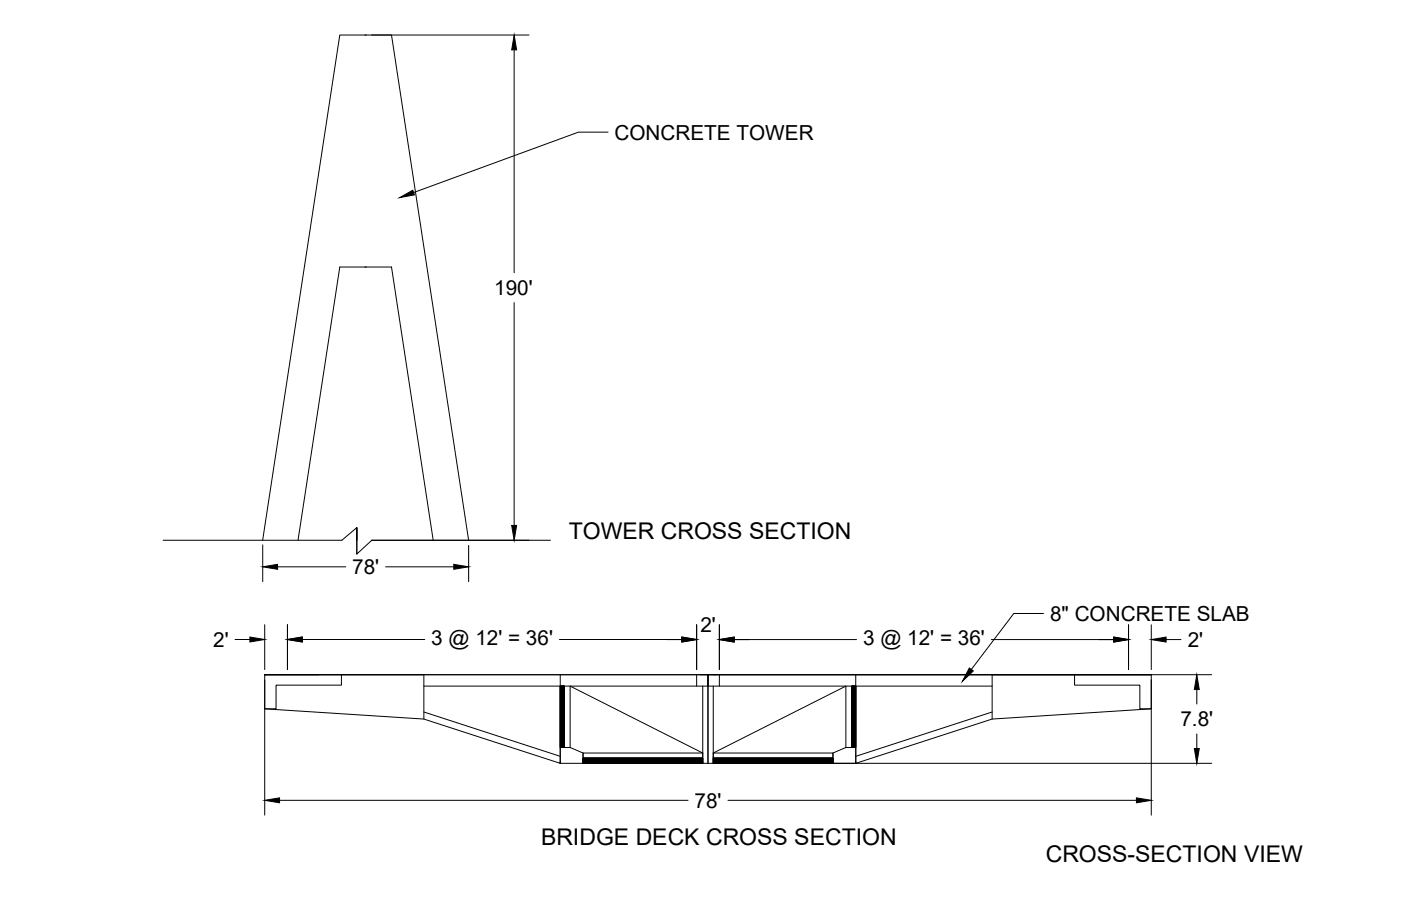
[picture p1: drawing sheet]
<svg xmlns="http://www.w3.org/2000/svg" width="432mm" height="279mm" viewBox="0 0 432 279" stroke-linecap="round" stroke-linejoin="round" font-family="sans-serif">
<defs><g id="words">
<g font-size="7.1">
<text x="175.3" y="166.3">TOWER CROSS SECTION</text>
<text x="166.7" y="260.5">BRIDGE DECK CROSS SECTION</text>
<text x="322.3" y="265.8">CROSS-SECTION VIEW</text>
</g>
<g font-size="6.4">
<text x="189.4" y="43.1">CONCRETE TOWER</text>
<text x="152.3" y="91">190'</text>
<text x="108.5" y="177.1">78'</text>
<text x="323.6" y="191.5">8&quot; CONCRETE SLAB</text>
<text x="215.9" y="194.9">2'</text>
<text x="65.7" y="199.5">2'</text>
<text x="132.9" y="198.8">3 @ 12' = 36'</text>
<text x="266" y="198.8">3 @ 12' = 36'</text>
<text x="366.1" y="199.5">2'</text>
<text x="363.8" y="224">7.8'</text>
<text x="214.1" y="249.1">78'</text>
</g>
</g></defs>
<!-- layer: 0 -->
<g fill="none" stroke="#000" stroke-width=".31">
<path d="M112.5 10.8h8.2l23.7 155.8M112.9 10.8h-8.2l-23.7 155.8M114.5 10.8h48.5M158.5 15.4v68.7M187.4 40.8h-9.1l-50.8 18.6M158.5 93.3v68.7M50.3 166.6h55.1l4.6-3.9v8.2M81 168v11.4M85.5 174.8h21.1M91.9 166.6l12.8-84.3h16l12.8 84.3M110 166.6v-3.9v8.2l4.6-4.3M114.5 166.6h55.2"/>
<path d="M118.8 174.8h21.1M144.4 168.2v11.2M72.4 197.2h4.6M81.6 192.6v13.9M88.6 192.6v13.9M93.2 197.2h37.7M172.4 197.2h37.7M214.7 192.6v13.9M221.7 192.7v13.8M226.3 197.2h37.7M305.5 197.2h37.8M321.6 189.2h-9.1l-13.1 17.2"/>
<path d="M347.8 192.7v13.8M354.8 192.7v13.8M359.4 197.2h4.6M81.6 208.1h49v13.6M81.6 209.7v41.7M98.3 208.1h-16.7h273.2M105.2 208.1v3.2h-20.1v7.3h-3.5v-10.5h136.6v27.3v-27.3h136.6v10.5h-3.5v-7.3h-20.1v-3.2M130.6 219.6l42.1 13.6M172.7 208.1v27.3l-42.1-13.7-49-3.1M172.7 211.6h1.3v18.9h-1.3zM172.7 212.8l1.2-1.2-1.2 1.3M172.7 216.4l1.3-1.3-1.3 1.4"/>
<path d="M172.7 218.5l1.3-1.3-1.3 1.4M172.7 211.6h.1M172.8 211.6l-.1 .1M172.9 211.6l-.2 .2M173 211.6l-.3 .3M173.1 211.6l-.4 .4M173.2 211.6l-.5 .5M173.3 211.6l-.6 .6M173.4 211.6l-.7 .7M173.5 211.6l-.8 .8M173.6 211.6l-.9 .9M173.7 211.6l-1 1 1.1-1"/>
<path d="M174 211.7l-1.3 1.4M174 211.8l-1.3 1.3M174 211.9l-1.3 1.3M174 212l-1.3 1.3 1.3-1.2M174 212.1l-1.3 1.3M174 212.2l-1.3 1.3M174 212.3l-1.3 1.3M174 212.4l-1.3 1.3M174 212.5l-1.3 1.3M174 212.6l-1.3 1.3M174 212.6l-1.3 1.4M174 212.8l-1.3 1.3"/>
<path d="M174 212.9l-1.3 1.3M174 212.9l-1.3 1.4M174 213l-1.3 1.4M174 213.3l-1.3 1.3 1.3-1.5-1.3 1.3M174 213.4l-1.3 1.3M174 213.4l-1.3 1.5M174 213.6l-1.3 1.4M174 213.7l-1.3 1.3M174 213.8l-1.3 1.3M174 213.9l-1.3 1.3M174 213.9l-1.3 1.4M174 214l-1.3 1.4"/>
<path d="M174 214.1l-1.3 1.3M174 214.2l-1.3 1.3M174 214.3l-1.3 1.3M174 214.4l-1.3 1.3M174 214.5l-1.3 1.3M174 214.6l-1.3 1.3M174 214.7l-1.3 1.2M174 214.8l-1.3 1.3M174 214.8l-1.3 1.4M174 214.9l-1.3 1.5M174 215.2l-1.3 1.4M174 215.3l-1.3 1.4"/>
<path d="M174 215.4l-1.3 1.4M174 215.6l-1.3 1.3M174 215.7l-1.3 1.3M174 215.8l-1.3 1.3M174 215.9l-1.3 1.4M174 216.1l-1.3 1.3M174 216.2l-1.3 1.3M174 216.2l-1.3 1.4 1.3-1.3M174 216.4l-1.3 1.4M174 216.6l-1.3 1.3M174 216.7l-1.3 1.3M174 216.8l-1.3 1.3"/>
<path d="M174 216.9l-1.3 1.3M174 217l-1.3 1.3M174 217.1l-1.3 1.3M174 217.3l-1.3 1.4M174 217.5l-1.3 1.3M174 217.6l-1.3 1.3M174 217.6l-1.3 1.4M174 217.7l-1.3 1.4M174 217.9l-1.3 1.4M174 218.1l-1.3 1.3M174 218.3l-1.3 1.3 1.3-1.5-1.3 1.3M174 218.4l-1.3 1.3"/>
<path d="M174 218.5l-1.3 1.4M174 218.6l-1.3 1.4M174 218.7l-1.3 1.4M174 218.8l-1.3 1.3M174 218.9l-1.3 1.3M174 219l-1.3 1.3M174 219.1l-1.3 1.3M174 219.2l-1.3 1.3M174 219.3l-1.3 1.3M174 219.5l-1.3 1.4M174 219.6l-1.3 1.3M174 219.7l-1.3 1.4"/>
<path d="M174 219.8l-1.3 1.4M174 219.9l-1.3 1.4M214.7 208.1v3.5M215.8 208.1h2.4v3.5h-87.6M216.6 211.6v23.8M219.8 208.1h153.6M219.8 211.6v23.8M220.6 208.1h-2.4v3.5h87.6M221.7 208.1v3.5M262.5 211.6h1.3v18.9h-1.3zM262.5 216.8l1.3-1.3-1.3 1.4M262.5 211.6v.1"/>
<path d="M262.7 211.6l-.2 .2M262.8 211.6l-.3 .3M262.9 211.6l-.4 .4M263 211.6l-.5 .5M263.1 211.6l-.6 .6M263.2 211.6l-.7 .8M263.3 211.6l-.8 .9M263.4 211.6l-.9 1M263.5 211.6l-1 1M263.6 211.6l-1.1 1.2M263.7 211.6l-1.2 1.3M263.8 208.1v27.3l42-13.7 49-3.1"/>
<path d="M263.8 211.7l-1.3 1.3M263.8 211.8l-1.3 1.3M263.8 211.9l-1.3 1.3M263.8 212l-1.3 1.3M263.8 212.1l-1.3 1.3M263.8 212.2l-1.3 1.3M263.8 212.3l-1.3 1.3 1.3-1.2M263.8 212.4l-1.3 1.3M263.8 212.5l-1.3 1.3M263.8 212.6l-1.3 1.3M263.8 212.7l-1.3 1.3M263.8 212.8l-1.3 1.4"/>
<path d="M263.8 212.9l-1.3 1.3M263.8 213l-1.3 1.3M263.8 213.1l-1.3 1.3M263.8 213.2l-1.3 1.3M263.8 213.3l-1.3 1.4M263.8 213.4l-1.3 1.3M263.8 213.5l-1.3 1.3M263.8 213.6l-1.3 1.3M263.8 213.7l-1.3 1.4 1.3-1.4M263.8 213.8l-1.3 1.3M263.8 213.9l-1.3 1.3M263.8 213.9l-1.3 1.4"/>
<path d="M263.8 214l-1.3 1.3M263.8 214.2l-1.3 1.2M263.8 214.2l-1.3 1.3M263.8 214.3l-1.3 1.3M263.8 214.4l-1.3 1.3M263.8 214.5l-1.3 1.3M263.8 214.6l-1.3 1.3M263.8 214.7l-1.3 1.3M263.8 214.7l-1.3 1.4M263.8 214.8l-1.3 1.4M263.8 214.9l-1.3 1.3M263.8 215l-1.3 1.3"/>
<path d="M263.8 215.1l-1.3 1.4M263.8 215.2l-1.3 1.5M263.8 215.4l-1.3 1.3M263.8 215.7l-1.3 1.3M263.8 215.8l-1.3 1.3M263.8 215.8l-1.3 1.4M263.8 215.9l-1.3 1.3M263.8 216l-1.3 1.3M263.8 216.1l-1.3 1.4M263.8 216.2l-1.3 1.3M263.8 216.3l-1.3 1.3M263.8 216.4l-1.3 1.3"/>
<path d="M263.8 216.4l-1.3 1.4M263.8 216.5l-1.3 1.4M263.8 216.6l-1.3 1.4 1.3-1.2M263.8 216.7l-1.3 1.3M263.8 216.8l-1.3 1.3M263.8 216.9l-1.3 1.3M263.8 217l-1.3 1.3M263.8 217.1l-1.3 1.3M263.8 217.2l-1.3 1.3M263.8 217.3l-1.3 1.3M263.8 217.4l-1.3 1.3M263.8 217.5l-1.3 1.4"/>
<path d="M263.8 217.7l-1.3 1.3M263.8 217.8l-1.3 1.3 1.3-1.2M263.8 217.9l-1.3 1.3M263.8 218l-1.3 1.4M263.8 218.2l-1.3 1.3M263.8 218.3l-1.3 1.3M263.8 218.4l-1.3 1.3M263.8 218.5l-1.3 1.3M263.8 218.6l-1.3 1.3M263.8 218.7l-1.3 1.3 1.3-1.2M263.8 218.8l-1.3 1.3M263.8 218.9l-1.3 1.3"/>
<path d="M263.8 219l-1.3 1.3M263.8 219.1l-1.3 1.3M263.8 219.1l-1.3 1.4M263.8 219.3l-1.3 1.2M263.8 219.4l-1.3 1.3M263.8 219.5l-1.3 1.4M263.8 219.6l-1.3 1.3M263.8 219.7l-1.3 1.3M263.8 219.8l-1.3 1.4M263.8 219.9l-1.3 1.3M263.8 220l-1.3 1.4M305.8 208.1v13.6"/>
<path d="M305.8 219.6l-42 13.6M354.8 209.7v41.7M368.9 212.6v4.5M172.7 235v.4v-4.9h3l4 1.7v3.2M172.7 235.4h7M172.7 220.6l1.3-1.2-1.3 1.4M172.7 222.7l1.3-1.3-1.3 1.4M172.7 223.2l1.3-1.3-1.3 1.4M172.7 224.9l1.3-1.3-1.3 1.4M172.7 227.4l1.3-1.3-1.3 1.3M172.7 229.9l1.3-1.3-1.3 1.4M174 230.5h.1"/>
<path d="M174 220l-1.3 1.4M174 220.1l-1.3 1.3M174 220.2l-1.3 1.3M174 220.3l-1.3 1.3M174 220.4l-1.3 1.3 1.3-1.2M174 220.5l-1.3 1.3M174 220.6l-1.3 1.4M174 220.8l-1.3 1.4M174 221l-1.3 1.2M174 221.1l-1.3 1.3M174 221.1l-1.3 1.5M174 221.4l-1.3 1.3"/>
<path d="M174 221.6l-1.3 1.3M174 221.7l-1.3 1.3M174 221.8l-1.3 1.3M174 222l-1.3 1.4M174 222.1l-1.3 1.4M174 222.3l-1.3 1.3M174 222.3l-1.3 1.4M174 222.4l-1.3 1.4 1.3-1.2M174 222.6l-1.3 1.4M174 222.8l-1.3 1.3M174 222.9l-1.3 1.3M174 223l-1.3 1.3"/>
<path d="M174 223.1l-1.3 1.3M174 223.2l-1.3 1.4M174 223.3l-1.3 1.4M174 223.4l-1.3 1.3M174 223.5l-1.3 1.3M174 223.7l-1.3 1.4M174 223.8l-1.3 1.3M174 223.9l-1.3 1.3M174 224l-1.3 1.3M174 224.1l-1.3 1.4M174 224.2l-1.3 1.3M174 224.3l-1.3 1.3"/>
<path d="M174 224.4l-1.3 1.3M174 224.5l-1.3 1.4M174 224.6l-1.3 1.4 1.3-1.3M174 224.8l-1.3 1.3M174 224.9l-1.3 1.3M174 225l-1.3 1.3M174 225.1l-1.3 1.3M174 225.2l-1.3 1.3M174 225.3l-1.3 1.3M174 225.4l-1.3 1.5M174 225.6l-1.3 1.3M174 225.7l-1.3 1.3"/>
<path d="M174 225.8l-1.3 1.3M174 225.9l-1.3 1.4M174 226l-1.3 1.3M174 226.2l-1.3 1.3M174 226.3l-1.3 1.3M174 226.4l-1.3 1.4M174 226.5l-1.3 1.3M174 226.6l-1.3 1.3M174 226.7l-1.3 1.3M174 226.8l-1.3 1.3M174 226.8l-1.3 1.4M174 227l-1.3 1.4"/>
<path d="M174 227.1l-1.3 1.3M174 227.2l-1.3 1.3M174 227.3l-1.3 1.3M174 227.4l-1.3 1.3M174 227.5l-1.3 1.3M174 227.6l-1.3 1.3M174 227.7l-1.3 1.3M174 227.8l-1.3 1.3M174 227.8l-1.3 1.4M174 227.9l-1.3 1.4M174 228l-1.3 1.4M174 228.1l-1.3 1.3"/>
<path d="M174 228.2l-1.3 1.4M174 228.3l-1.3 1.5M174 228.5l-1.3 1.3M174 228.8l-1.3 1.3M174 228.9l-1.3 1.3 1.3-1.3M174 229l-1.3 1.3M174 229.1l-1.3 1.3M174 229.2l-1.3 1.3M174 229.3l-1.2 1.2M174 229.4l-1.2 1.1M174 229.5l-1.1 1M174 229.5l-1 1"/>
<path d="M174 229.6l-1 .9M174 229.7l-.8 .8 .8-.7M174 229.9l-.7 .6M174 230l-.5 .5M174 230.1l-.5 .4M174 230.1l-.4 .4M174 230.2l-.4 .3M174 230.4l-.2 .1M175.7 230.5v-18.9l40.9 20.6M179.7 232.2h36.9v1.6h-36.9zM179.7 233.8h36.9v1.6h-36.9zM179.7 234.2l.4-.4-.4 .5"/>
<path d="M179.7 234.8l1-1-1 1M179.7 235.3l1.5-1.5-1.5 1.6M179.7 233.8v.1M179.8 233.8h.1M179.9 233.8l-.2 .2M180 233.8l-.3 .3M180.2 233.8l-.5 .6 .6-.6M180.4 233.8l-.7 .7 .7-.7M180.6 233.8l-.9 .8M180.8 233.8l-1.1 1.1M180.9 233.8l-1.2 1.2 1.2-1.2M181.1 233.8l-1.4 1.3"/>
<path d="M181.4 233.8l-1.7 1.6M181.5 233.8l-1.7 1.6M181.6 233.8l-1.6 1.6M181.7 233.8l-1.6 1.6M181.8 233.8l-1.6 1.6M181.9 233.8l-1.6 1.6M182 233.8l-1.6 1.6M182.2 233.8l-1.7 1.6M182.3 233.8l-1.7 1.6M182.4 233.8l-1.7 1.6M182.5 233.8l-1.7 1.6M182.6 233.8l-1.7 1.6"/>
<path d="M182.7 233.8l-1.7 1.6M182.9 233.8l-1.7 1.6M183 233.8l-1.6 1.6M183.1 233.8l-1.6 1.6M183.2 233.8l-1.6 1.6M183.3 233.8l-1.6 1.6M183.5 233.8l-1.7 1.6M183.6 233.8l-1.6 1.6M183.7 233.8l-1.6 1.6M183.9 233.8l-1.7 1.6M184 233.8l-1.6 1.6M184.1 233.8l-1.6 1.6"/>
<path d="M184.2 233.8l-1.6 1.6M184.3 233.8l-1.6 1.6M184.4 233.8l-1.6 1.6M184.5 233.8l-1.6 1.6M184.7 233.8l-1.7 1.6M184.8 233.8l-1.7 1.6M184.9 233.8l-1.6 1.6M185 233.8l-1.6 1.6M185.1 233.8l-1.7 1.6M185.2 233.8l-1.6 1.6M185.3 233.8l-1.6 1.6M185.4 233.8l-1.6 1.6"/>
<path d="M185.5 233.8l-1.6 1.6M185.7 233.8l-1.7 1.6M185.8 233.8l-1.7 1.6M185.9 233.8l-1.7 1.6M186 233.8l-1.7 1.6M186.1 233.8l-1.7 1.6M186.2 233.8l-1.7 1.6M186.3 233.8l-1.6 1.6M186.4 233.8l-1.7 1.6M186.5 233.8l-1.6 1.6M186.6 233.8l-1.6 1.6M186.7 233.8l-1.6 1.6"/>
<path d="M186.9 233.8l-1.7 1.6M187 233.8l-1.7 1.6M187.1 233.8l-1.7 1.6M187.1 233.8l-1.6 1.6M187.3 233.8l-1.7 1.6M187.4 233.8l-1.7 1.6M187.5 233.8l-1.7 1.6M187.5 233.8l-1.6 1.6M187.6 233.8l-1.6 1.6M187.7 233.8l-1.6 1.6M187.8 233.8l-1.6 1.6M187.9 233.8l-1.6 1.6"/>
<path d="M188 233.8l-1.6 1.6M188.1 233.8l-1.6 1.6M188.2 233.8l-1.6 1.6M188.3 233.8l-1.6 1.6M188.4 233.8l-1.7 1.6 1.7-1.6M188.6 233.8l-1.7 1.6M188.7 233.8l-1.6 1.6M188.8 233.8l-1.6 1.6M188.9 233.8l-1.6 1.6M189 233.8l-1.6 1.6M189.1 233.8l-1.6 1.6M189.2 233.8l-1.6 1.6"/>
<path d="M189.4 233.8l-1.7 1.6M189.5 233.8l-1.7 1.6M189.6 233.8l-1.6 1.6M189.7 233.8l-1.7 1.6M189.8 233.8l-1.7 1.6M189.9 233.8l-1.7 1.6M190 233.8l-1.6 1.6M190.1 233.8l-1.6 1.6M190.2 233.8l-1.6 1.6M190.3 233.8l-1.6 1.6M190.5 233.8l-1.7 1.6M190.6 233.8l-1.7 1.6"/>
<path d="M190.7 233.8l-1.7 1.6M190.8 233.8l-1.7 1.6M190.9 233.8l-1.7 1.6M191 233.8l-1.7 1.6M191.1 233.8l-1.7 1.6M191.2 233.8l-1.7 1.6M191.3 233.8l-1.7 1.6M191.4 233.8l-1.6 1.6M191.6 233.8l-1.7 1.6M191.7 233.8l-1.7 1.6M191.7 233.8l-1.6 1.6M191.8 233.8l-1.6 1.6"/>
<path d="M192 233.8l-1.7 1.6M192.1 233.8l-1.7 1.6M192.2 233.8l-1.7 1.6M192.3 233.8l-1.7 1.6M192.4 233.8l-1.6 1.6M192.5 233.8l-1.6 1.6M192.6 233.8l-1.6 1.6M192.7 233.8l-1.6 1.6M192.9 233.8l-1.7 1.6M193 233.8l-1.6 1.6M193.1 233.8l-1.6 1.6M193.2 233.8l-1.6 1.6"/>
<path d="M193.4 233.8l-1.7 1.6M193.5 233.8l-1.6 1.6M193.6 233.8l-1.6 1.6M193.7 233.8l-1.6 1.6M193.9 233.8l-1.7 1.6M194 233.8l-1.6 1.6M194.1 233.8l-1.6 1.6M194.2 233.8l-1.6 1.6M194.3 233.8l-1.6 1.6M194.4 233.8l-1.6 1.6M194.5 233.8l-1.6 1.6M194.6 233.8l-1.6 1.6"/>
<path d="M194.7 233.8l-1.6 1.6M194.8 233.8l-1.6 1.6M194.9 233.8l-1.6 1.6M195 233.8l-1.6 1.6M195.1 233.8l-1.6 1.6M195.3 233.8l-1.7 1.6M195.4 233.8l-1.7 1.6M195.5 233.8l-1.7 1.6M195.6 233.8l-1.7 1.6M195.7 233.8l-1.7 1.6M195.8 233.8l-1.7 1.6M195.9 233.8l-1.7 1.6"/>
<path d="M196 233.8l-1.7 1.6M196.1 233.8l-1.6 1.6M196.2 233.8l-1.6 1.6M196.3 233.8l-1.6 1.6M196.4 233.8l-1.6 1.6M196.5 233.8l-1.6 1.6M196.7 233.8l-1.7 1.6M196.8 233.8l-1.7 1.6M196.9 233.8l-1.7 1.6M197 233.8l-1.7 1.6M197.1 233.8l-1.7 1.6M197.2 233.8l-1.7 1.6"/>
<path d="M197.3 233.8l-1.7 1.6M197.4 233.8l-1.7 1.6M197.5 233.8l-1.7 1.6M197.5 233.8l-1.6 1.6M197.6 233.8l-1.6 1.6M197.7 233.8l-1.6 1.6M197.8 233.8l-1.6 1.6M197.9 233.8l-1.6 1.6M198 233.8l-1.6 1.6M198.2 233.8l-1.7 1.6M198.4 233.8l-1.8 1.6M198.5 233.8l-1.6 1.6"/>
<path d="M198.6 233.8l-1.6 1.6M198.7 233.8l-1.6 1.6M198.8 233.8l-1.6 1.6M198.9 233.8l-1.6 1.6M199 233.8l-1.6 1.6M199.1 233.8l-1.6 1.6M199.2 233.8l-1.6 1.6M199.3 233.8l-1.7 1.6M199.4 233.8l-1.6 1.6M199.5 233.8l-1.6 1.6M199.6 233.8l-1.6 1.6M199.7 233.8l-1.7 1.6"/>
<path d="M199.8 233.8l-1.6 1.6M199.9 233.8l-1.6 1.6M200 233.8l-1.6 1.6M200.1 233.8l-1.6 1.6M200.2 233.8l-1.6 1.6M200.3 233.8l-1.6 1.6M200.5 233.8l-1.7 1.6M200.6 233.8l-1.7 1.6M200.7 233.8l-1.7 1.6M200.8 233.8l-1.6 1.6M200.9 233.8l-1.6 1.6M201 233.8l-1.7 1.6"/>
<path d="M201.1 233.8l-1.7 1.6M201.2 233.8l-1.6 1.6M201.4 233.8l-1.7 1.6M201.5 233.8l-1.7 1.6M201.6 233.8l-1.7 1.6M201.7 233.8l-1.7 1.6M201.8 233.8l-1.7 1.6M201.9 233.8l-1.7 1.6M202 233.8l-1.7 1.6M202.1 233.8l-1.7 1.6M202.2 233.8l-1.6 1.6M202.3 233.8l-1.6 1.6"/>
<path d="M202.4 233.8l-1.6 1.6M202.5 233.8l-1.6 1.6M202.6 233.8l-1.6 1.6M202.7 233.8l-1.6 1.6M203 233.8l-1.8 1.6M203 233.8l-1.6 1.6M203.2 233.8l-1.7 1.6M203.3 233.8l-1.7 1.6M203.4 233.8l-1.7 1.6M203.5 233.8l-1.6 1.6M203.6 233.8l-1.6 1.6M203.7 233.8l-1.6 1.6"/>
<path d="M203.9 233.8l-1.7 1.6M204 233.8l-1.6 1.6M204.2 233.8l-1.7 1.6M204.3 233.8l-1.7 1.6M204.4 233.8l-1.7 1.6M204.5 233.8l-1.6 1.6M204.7 233.8l-1.7 1.6M204.8 233.8l-1.6 1.6M204.9 233.8l-1.6 1.6M205.1 233.8l-1.7 1.6M205.2 233.8l-1.7 1.6M205.3 233.8l-1.7 1.6"/>
<path d="M205.4 233.8l-1.7 1.6M205.5 233.8l-1.7 1.6M205.6 233.8l-1.7 1.6M205.7 233.8l-1.7 1.6M205.8 233.8l-1.7 1.6M205.9 233.8l-1.6 1.6M206 233.8l-1.6 1.6M206.1 233.8l-1.6 1.6M206.2 233.8l-1.6 1.6M206.3 233.8l-1.6 1.6M206.5 233.8l-1.7 1.6M206.6 233.8l-1.7 1.6"/>
<path d="M206.7 233.8l-1.7 1.6M206.8 233.8l-1.7 1.6M206.9 233.8l-1.7 1.6M207 233.8l-1.7 1.6M207.1 233.8l-1.7 1.6M207.2 233.8l-1.6 1.6M207.3 233.8l-1.6 1.6M207.4 233.8l-1.6 1.6M207.5 233.8l-1.6 1.6M207.6 233.8l-1.6 1.6M207.7 233.8l-1.6 1.6M207.8 233.8l-1.6 1.6"/>
<path d="M208 233.8l-1.7 1.6M208.1 233.8l-1.6 1.6M208.2 233.8l-1.6 1.6M208.4 233.8l-1.7 1.6M208.5 233.8l-1.6 1.6M208.6 233.8l-1.6 1.6M208.7 233.8l-1.6 1.6M208.8 233.8l-1.6 1.6M208.9 233.8l-1.6 1.6M209 233.8l-1.6 1.6M209.1 233.8l-1.6 1.6M209.2 233.8l-1.6 1.6"/>
<path d="M209.3 233.8l-1.6 1.6M209.4 233.8l-1.6 1.6M209.5 233.8l-1.6 1.6M209.6 233.8l-1.6 1.6M209.7 233.8l-1.6 1.6M209.8 233.8l-1.6 1.6M209.9 233.8l-1.6 1.6M210.1 233.8l-1.7 1.6M210.2 233.8l-1.7 1.6M210.3 233.8l-1.7 1.6M210.4 233.8l-1.7 1.6M210.5 233.8l-1.7 1.6"/>
<path d="M210.6 233.8l-1.6 1.6M210.7 233.8l-1.6 1.6M210.8 233.8l-1.6 1.6M210.9 233.8l-1.6 1.6M211 233.8l-1.6 1.6M211.2 233.8l-1.7 1.6M211.3 233.8l-1.7 1.6M211.4 233.8l-1.7 1.6M211.5 233.8l-1.7 1.6M211.6 233.8l-1.7 1.6M211.7 233.8l-1.7 1.6M211.8 233.8l-1.7 1.6"/>
<path d="M211.9 233.8l-1.7 1.6M212 233.8l-1.7 1.6M212.1 233.8l-1.6 1.6M212.2 233.8l-1.6 1.6M212.3 233.8l-1.6 1.6M212.4 233.8l-1.6 1.6M212.5 233.8l-1.6 1.6M212.7 233.8l-1.7 1.6M212.8 233.8l-1.7 1.6M213 233.8l-1.8 1.6M213.1 233.8l-1.7 1.6M213.2 233.8l-1.6 1.6"/>
<path d="M213.3 233.8l-1.6 1.6M213.4 233.8l-1.6 1.6M213.5 233.8l-1.6 1.6M213.6 233.8l-1.6 1.6M213.7 233.8l-1.6 1.6M213.8 233.8l-1.6 1.6M213.9 233.8l-1.6 1.6M214 233.8l-1.6 1.6M214.1 233.8l-1.6 1.6M214.2 233.8l-1.6 1.6M214.3 233.8l-1.6 1.6M214.4 233.8l-1.6 1.6"/>
<path d="M214.5 233.8l-1.6 1.6M214.7 233.8l-1.7 1.6M214.8 233.8l-1.6 1.6M214.9 233.8l-1.6 1.6M215.1 233.8l-1.7 1.6M215.2 233.8l-1.7 1.6M215.3 233.8l-1.7 1.6M215.4 233.8l-1.6 1.6M215.5 233.8l-1.6 1.6M215.6 233.8l-1.7 1.6M215.7 233.8l-1.6 1.6M215.8 233.8l-1.6 1.6"/>
<path d="M215.9 233.8l-1.6 1.6M216.1 233.8l-1.7 1.6M216.2 233.8l-1.7 1.6M216.3 233.8l-1.7 1.6M216.4 233.8l-1.7 1.6h158.7M216.5 233.8l-1.7 1.6M216.6 233.8l-1.7 1.6M216.6 235.4h.1M216.6 233.9l-1.6 1.5M216.6 234l-1.5 1.4M216.6 234l-1.3 1.4M216.6 234.2l-1.3 1.2"/>
<path d="M216.6 234.2l-1.1 1.2M216.6 234.4l-1 1M216.6 234.5l-.8 .9M216.6 234.6l-.8 .8M216.6 234.7l-.7 .7M216.6 234.8l-.6 .6M216.6 234.8l-.6 .6 .6-.5-.4 .5M216.6 235.1l-.3 .3M216.6 235.3l-.2 .1M216.6 235.3v.1M219.8 232.2h36.9v1.6h-36.9zM219.8 233.8h.1"/>
<path d="M219.8 233.8h36.9v1.6h-36.9zM219.8 233.9h.1M219.8 235l1.2-1.2-1.2 1.2M220 233.8l-.2 .3M220.1 233.8l-.3 .4M220.3 233.8l-.5 .6M220.4 233.8l-.6 .6M220.5 233.8l-.7 .8M220.6 233.8l-.8 .9M220.8 233.8l-1 1.1M221.1 233.8l-1.3 1.4M221.2 233.8l-1.4 1.4 1.5-1.4"/>
<path d="M221.4 233.8l-1.6 1.6M221.5 233.8l-1.7 1.6M221.6 233.8l-1.7 1.6M221.7 233.8l-1.7 1.6M221.8 233.8l-1.7 1.6M221.9 233.8l-1.6 1.6M222.1 233.8l-1.7 1.6M222.1 233.8l-1.6 1.6M222.2 233.8l-1.6 1.6M222.3 233.8l-1.6 1.6M222.5 233.8l-1.7 1.6M222.6 233.8l-1.7 1.6"/>
<path d="M222.7 233.8l-1.7 1.6M222.8 233.8l-1.6 1.6M222.9 233.8l-1.6 1.6M223.1 233.8l-1.7 1.6M223.2 233.8l-1.6 1.6M223.3 233.8l-1.6 1.6M223.4 233.8l-1.6 1.6M223.5 233.8l-1.6 1.6M223.6 233.8l-1.6 1.6M223.7 233.8l-1.6 1.6M223.8 233.8l-1.6 1.6M223.9 233.8l-1.6 1.6"/>
<path d="M224 233.8l-1.6 1.6M224.1 233.8l-1.6 1.6M224.2 233.8l-1.6 1.6M224.3 233.8l-1.6 1.6M224.4 233.8l-1.6 1.6M224.5 233.8l-1.6 1.6M224.6 233.8l-1.6 1.6M224.7 233.8l-1.6 1.6M224.9 233.8l-1.7 1.6M225 233.8l-1.7 1.6M225.1 233.8l-1.7 1.6M225.2 233.8l-1.6 1.6"/>
<path d="M225.3 233.8l-1.6 1.6M225.4 233.8l-1.6 1.6M225.5 233.8l-1.6 1.6M225.7 233.8l-1.7 1.6M225.8 233.8l-1.7 1.6M225.9 233.8l-1.7 1.6M226 233.8l-1.7 1.6M226.1 233.8l-1.7 1.6M226.2 233.8l-1.7 1.6M226.3 233.8l-1.7 1.6M226.4 233.8l-1.7 1.6M226.5 233.8l-1.7 1.6"/>
<path d="M226.6 233.8l-1.6 1.6M226.7 233.8l-1.6 1.6M226.8 233.8l-1.6 1.6M226.9 233.8l-1.6 1.6M227 233.8l-1.6 1.6M227.2 233.8l-1.7 1.6M227.3 233.8l-1.7 1.6M227.4 233.8l-1.7 1.6M227.5 233.8l-1.7 1.6M227.6 233.8l-1.7 1.6M227.7 233.8l-1.7 1.6M227.8 233.8l-1.7 1.6"/>
<path d="M227.9 233.8l-1.7 1.6M228 233.8l-1.6 1.6M228.1 233.8l-1.6 1.6M228.2 233.8l-1.6 1.6M228.3 233.8l-1.6 1.6M228.4 233.8l-1.6 1.6M228.4 233.8l-1.5 1.6M228.6 233.8l-1.7 1.6M228.7 233.8l-1.6 1.6M228.8 233.8l-1.6 1.6M228.9 233.8l-1.6 1.6M229 233.8l-1.6 1.6"/>
<path d="M229.2 233.8l-1.7 1.6M229.3 233.8l-1.6 1.6M229.4 233.8l-1.6 1.6M229.5 233.8l-1.6 1.6M229.7 233.8l-1.7 1.6M229.8 233.8l-1.7 1.6M229.9 233.8l-1.6 1.6M230 233.8l-1.6 1.6M230.2 233.8l-1.8 1.6M230.3 233.8l-1.6 1.6M230.4 233.8l-1.6 1.6M230.5 233.8l-1.6 1.6"/>
<path d="M230.6 233.8l-1.6 1.6M230.7 233.8l-1.6 1.6M230.9 233.8l-1.7 1.6M231 233.8l-1.7 1.6M231.1 233.8l-1.7 1.6M231.2 233.8l-1.7 1.6M231.3 233.8l-1.6 1.6M231.4 233.8l-1.7 1.6M231.5 233.8l-1.7 1.6M231.6 233.8l-1.6 1.6M231.7 233.8l-1.6 1.6M231.9 233.8l-1.7 1.6"/>
<path d="M232 233.8l-1.7 1.6M232.1 233.8l-1.7 1.6M232.1 233.8l-1.6 1.6M232.3 233.8l-1.7 1.6M232.4 233.8l-1.7 1.6M232.5 233.8l-1.7 1.6M232.6 233.8l-1.7 1.6M232.7 233.8l-1.6 1.6M232.8 233.8l-1.6 1.6M232.9 233.8l-1.6 1.6M233 233.8l-1.6 1.6M233.1 233.8l-1.6 1.6"/>
<path d="M233.2 233.8l-1.6 1.6M233.4 233.8l-1.7 1.6M233.4 233.8l-1.6 1.6M233.5 233.8l-1.6 1.6M233.7 233.8l-1.7 1.6M233.8 233.8l-1.7 1.6M233.8 233.8l-1.6 1.6M233.9 233.8l-1.6 1.6M234 233.8l-1.6 1.6M234.1 233.8l-1.6 1.6M234.2 233.8l-1.6 1.6M234.3 233.8l-1.6 1.6"/>
<path d="M234.4 233.8l-1.6 1.6M234.6 233.8l-1.7 1.6M234.6 233.8l-1.6 1.6M234.7 233.8l-1.6 1.6M234.8 233.8l-1.7 1.6M234.9 233.8l-1.7 1.6M235 233.8l-1.6 1.6M235.1 233.8l-1.6 1.6M235.2 233.8l-1.6 1.6M235.3 233.8l-1.6 1.6M235.4 233.8l-1.6 1.6M235.5 233.8l-1.6 1.6"/>
<path d="M235.6 233.8l-1.7 1.6M235.7 233.8l-1.7 1.6M235.8 233.8l-1.7 1.6M235.9 233.8l-1.7 1.6M236 233.8l-1.7 1.6M236.1 233.8l-1.7 1.6M236.2 233.8l-1.7 1.6M236.3 233.8l-1.7 1.6M236.4 233.8l-1.6 1.6M236.5 233.8l-1.6 1.6M236.6 233.8l-1.6 1.6M236.7 233.8l-1.6 1.6"/>
<path d="M236.8 233.8l-1.6 1.6M237 233.8l-1.7 1.6M237.1 233.8l-1.7 1.6M237.2 233.8l-1.7 1.6M237.3 233.8l-1.7 1.6M237.4 233.8l-1.7 1.6M237.5 235.4l1.6-1.6-1.5 1.6M237.5 233.8l-1.7 1.6M237.6 233.8l-1.6 1.6M237.7 233.8l-1.6 1.6M237.8 233.8l-1.6 1.6M237.9 233.8l-1.6 1.6"/>
<path d="M238 233.8l-1.6 1.6M238.1 233.8l-1.6 1.6M238.2 233.8l-1.6 1.6M238.4 233.8l-1.7 1.6M238.4 233.8l-1.6 1.6M238.5 233.8l-1.6 1.6M238.6 233.8l-1.6 1.6M238.7 233.8l-1.6 1.6M238.8 233.8l-1.6 1.6M238.9 233.8l-1.6 1.6M239 233.8l-1.6 1.6M239.2 233.8l-1.6 1.6"/>
<path d="M239.3 233.8l-1.6 1.6M239.4 233.8l-1.6 1.6M239.5 233.8l-1.6 1.6M239.7 233.8l-1.7 1.6M239.8 233.8l-1.6 1.6M239.9 233.8l-1.6 1.6M240 233.8l-1.6 1.6M240.2 233.8l-1.7 1.6M240.3 233.8l-1.6 1.6M240.5 233.8l-1.7 1.6M240.6 233.8l-1.7 1.6M240.7 233.8l-1.7 1.6"/>
<path d="M240.8 233.8l-1.7 1.6M240.9 233.8l-1.7 1.6M241 233.8l-1.7 1.6M241.1 233.8l-1.6 1.6M241.2 233.8l-1.6 1.6M241.3 233.8l-1.6 1.6M241.4 233.8l-1.6 1.6M241.5 233.8l-1.6 1.6M241.7 233.8l-1.7 1.6M241.8 233.8l-1.7 1.6M241.9 233.8l-1.7 1.6M242 233.8l-1.7 1.6"/>
<path d="M242.1 233.8l-1.7 1.6M242.2 233.8l-1.7 1.6M242.3 233.8l-1.7 1.6M242.4 233.8l-1.7 1.6M242.5 233.8l-1.7 1.6M242.6 233.8l-1.6 1.6M242.7 233.8l-1.6 1.6M242.8 233.8l-1.6 1.6M242.9 233.8l-1.6 1.6M243 233.8l-1.6 1.6M243.2 233.8l-1.7 1.6M243.3 233.8l-1.7 1.6"/>
<path d="M243.4 233.8l-1.7 1.6M243.5 233.8l-1.6 1.6M243.6 233.8l-1.6 1.6M243.7 233.8l-1.6 1.6M243.8 233.8l-1.6 1.6M243.8 233.8l-1.5 1.6 1.6-1.6M244 233.8l-1.6 1.6M244.1 233.8l-1.6 1.6M244.3 233.8l-1.7 1.6M244.4 233.8l-1.6 1.6M244.5 233.8l-1.6 1.6M244.6 233.8l-1.6 1.6"/>
<path d="M244.7 233.8l-1.7 1.6M244.7 233.8l-1.6 1.6M244.8 233.8l-1.6 1.6M244.9 233.8l-1.6 1.6M245 233.8l-1.6 1.6M245.1 233.8l-1.6 1.6M245.2 233.8l-1.6 1.6M245.3 233.8l-1.6 1.6M245.4 233.8l-1.6 1.6M245.5 233.8l-1.6 1.6M245.6 233.8l-1.7 1.6M245.7 233.8l-1.7 1.6"/>
<path d="M245.8 233.8l-1.6 1.6M245.9 233.8l-1.6 1.6M246 233.8l-1.7 1.6M246.1 233.8l-1.7 1.6M246.2 233.8l-1.6 1.6M246.4 233.8l-1.7 1.6M246.5 233.8l-1.7 1.6M246.6 233.8l-1.7 1.6M246.7 233.8l-1.7 1.6M246.8 233.8l-1.7 1.6M246.9 233.8l-1.7 1.6M247 233.8l-1.7 1.6"/>
<path d="M247.1 233.8l-1.7 1.6M247.2 233.8l-1.7 1.6M247.3 233.8l-1.6 1.6M247.4 233.8l-1.6 1.6M247.5 233.8l-1.6 1.6M247.6 233.8l-1.6 1.6M247.7 233.8l-1.6 1.6M247.9 233.8l-1.7 1.6M248 233.8l-1.7 1.6M248 233.8l-1.6 1.6M248.2 233.8l-1.7 1.6M248.3 233.8l-1.7 1.6"/>
<path d="M248.4 233.8l-1.7 1.6M248.4 233.8l-1.6 1.6M248.5 233.8l-1.6 1.6M248.6 233.8l-1.6 1.6M248.7 233.8l-1.6 1.6M248.8 233.8l-1.6 1.6M248.9 233.8l-1.6 1.6M249 233.8l-1.6 1.6M249.1 233.8l-1.6 1.6M249.2 233.8l-1.6 1.6M249.3 233.8l-1.7 1.6M249.4 233.8l-1.7 1.6"/>
<path d="M249.5 233.8l-1.6 1.6M249.6 233.8l-1.6 1.6M249.7 233.8l-1.6 1.6M249.8 233.8l-1.6 1.6M249.9 233.8l-1.6 1.6M250 233.8l-1.6 1.6M250.1 233.8l-1.6 1.6M250.2 233.8l-1.7 1.6M250.3 233.8l-1.7 1.6M250.4 233.8l-1.7 1.6M250.5 233.8l-1.7 1.6M250.6 233.8l-1.7 1.6"/>
<path d="M250.7 233.8l-1.7 1.6M250.8 233.8l-1.7 1.6M250.9 233.8l-1.6 1.6M251 233.8l-1.6 1.6M251.1 233.8l-1.6 1.6M251.2 233.8l-1.6 1.6M251.3 233.8l-1.6 1.6M251.5 233.8l-1.7 1.6M251.6 233.8l-1.7 1.6M251.7 233.8l-1.7 1.6M251.8 233.8l-1.7 1.6M251.9 233.8l-1.7 1.6"/>
<path d="M252 233.8l-1.7 1.6M252.1 233.8l-1.7 1.6M252.2 233.8l-1.7 1.6M252.3 233.8l-1.7 1.6M252.4 233.8l-1.6 1.6M252.6 233.8l-1.7 1.6M252.6 233.8l-1.6 1.6M252.7 233.8l-1.6 1.6M252.8 233.8l-1.6 1.6M253 233.8l-1.7 1.6M253.1 233.8l-1.7 1.6M253.2 233.8l-1.6 1.6"/>
<path d="M253.3 233.8l-1.6 1.6M253.4 233.8l-1.6 1.6M253.5 233.8l-1.6 1.6M253.6 233.8l-1.6 1.6M253.7 233.8l-1.6 1.6M253.7 235.4l1.7-1.6-1.6 1.6M253.9 233.8l-1.7 1.6M254 233.8l-1.6 1.6M254.1 233.8l-1.6 1.6M254.3 233.8l-1.7 1.6M254.4 233.8l-1.6 1.6M254.5 233.8l-1.6 1.6"/>
<path d="M254.6 233.8l-1.6 1.6M254.7 233.8l-1.6 1.6M254.8 233.8l-1.6 1.6M254.9 233.8l-1.6 1.6M255 233.8l-1.6 1.6M255.1 233.8l-1.6 1.6M255.3 233.8l-1.7 1.6M255.5 233.8l-1.6 1.6M255.6 233.8l-1.6 1.6M255.7 233.8l-1.6 1.6M255.8 233.8l-1.6 1.6M255.9 233.8l-1.6 1.6"/>
<path d="M256 233.8l-1.6 1.6M256.2 233.8l-1.7 1.6M256.3 233.8l-1.7 1.6M256.4 233.8l-1.7 1.6M256.4 235.4l.3-.2-.1 .2M256.5 233.8l-1.7 1.6M256.6 233.8l-1.7 1.6M256.7 233.8l-1.7 1.6M256.7 234l-1.4 1.4M256.7 234.1l-1.2 1.3M256.7 234.2l-1.1 1.2M256.7 234.4l-.9 1"/>
<path d="M256.7 234.6l-.7 .8M256.7 234.9l-.4 .5M256.7 235l-.3 .4 .3-.3M256.7 233.8l-1.6 1.6M256.7 233.9l-1.5 1.5M256.7 234.8l-.6 .6M256.7 235.4h.1M260.7 230.5v-18.9l-40.9 20.6M262.5 222.3l1.3-1.3-1.3 1.4M262.5 225.2l1.3-1.3-1.3 1.4M262.5 226.9l1.3-1.4-1.3 1.6 1.3-1.3-1.3 1.4M262.5 227.3l1.3-1.3-1.3 1.4"/>
<path d="M262.5 227.7l1.3-1.3-1.3 1.4M262.5 229.4l1.3-1.3-1.3 1.4M262.5 229.9l1.3-1.3-1.3 1.4M263.5 230.5l.3-.3-.3 .3M263.8 235v.4v-4.9h-3.1l-4 1.7v3.2M263.8 220.1l-1.3 1.4M263.8 220.2l-1.3 1.4M263.8 220.4l-1.3 1.3M263.8 220.4l-1.3 1.5M263.8 220.6l-1.3 1.3M263.8 220.7l-1.3 1.3M263.8 220.8l-1.3 1.4"/>
<path d="M263.8 220.9l-1.3 1.3M263.8 221.1l-1.3 1.4M263.8 221.2l-1.3 1.3M263.8 221.3l-1.3 1.3M263.8 221.4l-1.3 1.3M263.8 221.4l-1.3 1.4M263.8 221.5l-1.3 1.4M263.8 221.6l-1.3 1.4M263.8 221.7l-1.3 1.3M263.8 221.8l-1.3 1.3M263.8 221.9l-1.3 1.3M263.8 222l-1.3 1.3"/>
<path d="M263.8 222.1l-1.3 1.6M263.8 222.2l-1.3 1.2M263.8 222.4l-1.3 1.4 1.3-1.2M263.8 222.6l-1.3 1.3M263.8 222.7l-1.3 1.4 1.3-1.2M263.8 222.9l-1.3 1.3M263.8 223l-1.3 1.3M263.8 223.1l-1.3 1.3M263.8 223.2l-1.3 1.3M263.8 223.3l-1.3 1.3M263.8 223.4l-1.3 1.3M263.8 223.5l-1.3 1.4"/>
<path d="M263.8 223.7l-1.3 1.3M263.8 223.8l-1.3 1.3M263.8 223.8l-1.3 1.4M263.8 224.1l-1.3 1.3M263.8 224.2l-1.3 1.3M263.8 224.2l-1.3 1.4M263.8 224.4l-1.3 1.3M263.8 224.5l-1.3 1.3M263.8 224.6l-1.3 1.3M263.8 224.7l-1.3 1.4M263.8 224.8l-1.3 1.4M263.8 224.9l-1.3 1.4"/>
<path d="M263.8 225l-1.3 1.3 1.3-1.2M263.8 225.1l-1.3 1.5M263.8 225.3l-1.3 1.4M263.8 225.9l-1.3 1.3M263.8 226.1l-1.3 1.4M263.8 226.2l-1.3 1.4M263.8 226.3l-1.3 1.3M263.8 226.4l-1.3 1.3M263.8 226.6l-1.3 1.3M263.8 226.7l-1.3 1.3M263.8 226.8l-1.3 1.3M263.8 226.9l-1.3 1.2"/>
<path d="M263.8 226.9l-1.3 1.3M263.8 227l-1.3 1.4 1.3-1.3M263.8 227.1l-1.3 1.4M263.8 227.2l-1.3 1.3M263.8 227.3l-1.3 1.3M263.8 227.4l-1.3 1.4M263.8 227.5l-1.3 1.4M263.8 227.6l-1.3 1.3M263.8 227.7l-1.3 1.3M263.8 227.8l-1.3 1.3M263.8 227.9l-1.3 1.3M263.8 228l-1.3 1.3"/>
<path d="M263.8 228.1l-1.3 1.3M263.8 228.3l-1.3 1.4M263.8 228.4l-1.3 1.5M263.8 228.8l-1.3 1.2M263.8 228.9l-1.3 1.3M263.8 229l-1.3 1.3M263.8 229.1l-1.3 1.3M263.8 229.2l-1.3 1.3M263.8 229.3l-1.3 1.2M263.8 229.3l-1.2 1.2 1.2-1.1M263.8 229.5l-1.1 1M263.8 229.6l-.9 .9"/>
<path d="M263.8 229.7l-.8 .8M263.8 229.8l-.8 .7M263.8 229.8l-.6 .7M263.8 230.2l-.5 .3M263.8 230.3l-.2 .2 .2-.1M263.8 230.5h-.1M368.9 226.3v4.5M86.2 246.8h125.9M224.4 246.8h125.9"/>
</g>
<g fill="#000" stroke="#000" stroke-width=".31">
<path d="M158.5 10.8l.7 4.6h-1.5zM123.2 60.9l4-2.2 .5 1.4zM81 174.8l4.5-.8v1.6zM139.9 174l4.5 .8-4.5 .8zM157.7 162h1.5l-.7 4.6zM77 196.5l4.6 .7-4.6 .8zM88.6 197.2l4.6-.7v1.5zM210.1 196.5l4.6 .7-4.6 .8zM221.7 197.2l4.6-.7v1.5zM343.3 196.5l4.5 .7-4.5 .8zM354.8 197.2l4.6-.7v1.5zM298.8 206l1.2 .9-3.4 3.2z"/>
<path d="M368.9 208.1l.7 4.5h-1.5zM368.1 230.8h1.5l-.7 4.6zM81.6 246.8l4.6-.8v1.6zM350.3 246l4.5 .8-4.5 .8z"/>
</g>
<use href="#words"/>
</svg>
